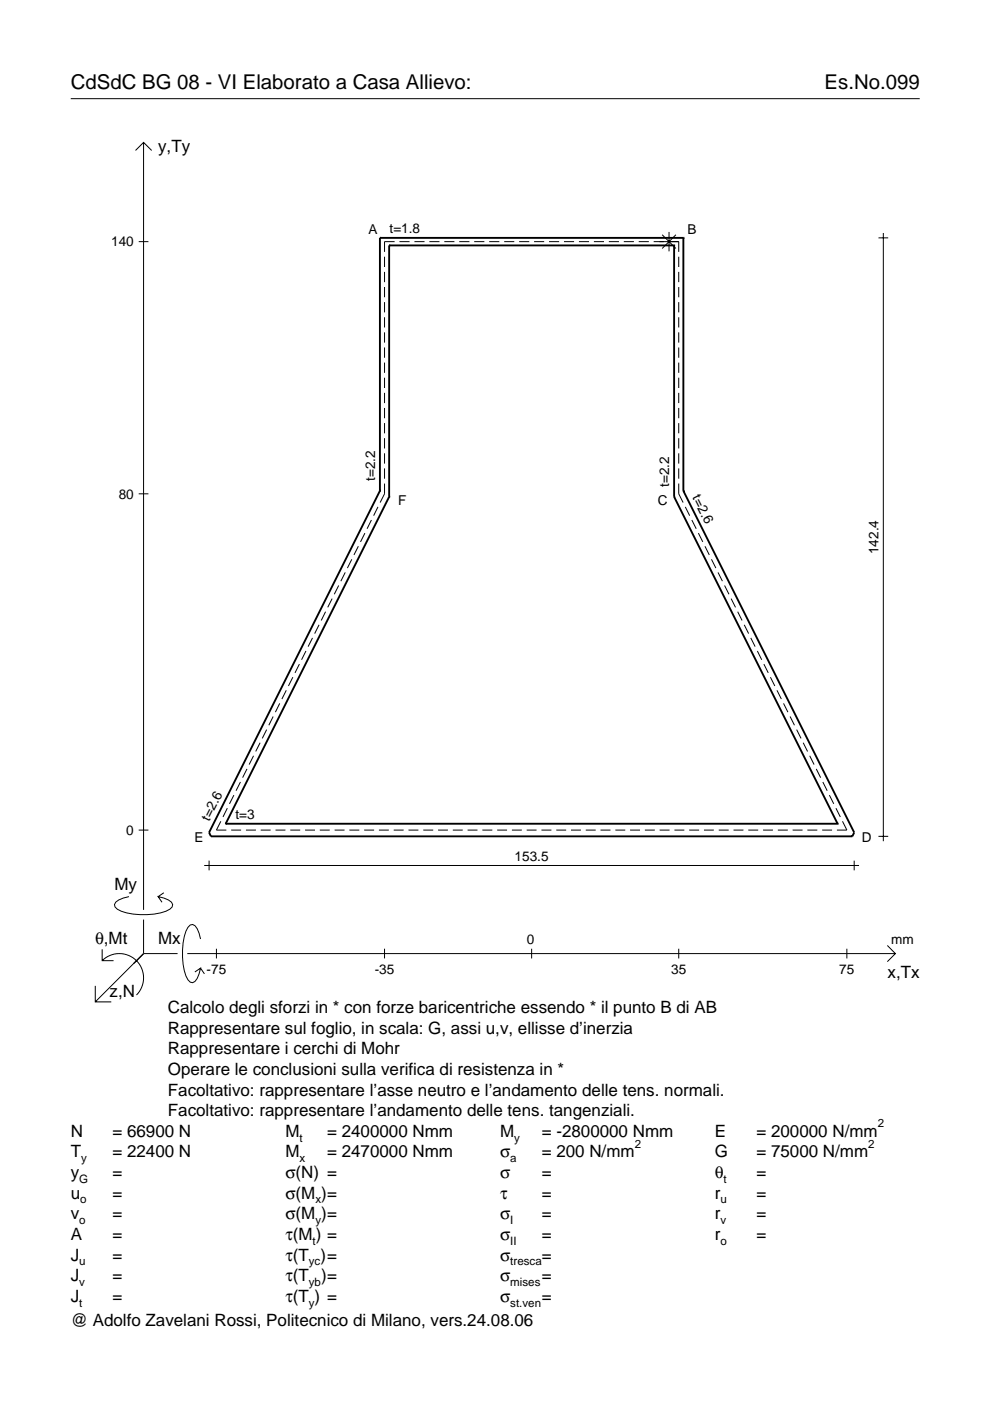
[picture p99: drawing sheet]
<svg xmlns="http://www.w3.org/2000/svg" width="210mm" height="297mm" viewBox="0 0 210 297" stroke-linecap="round" stroke-linejoin="round" font-family="sans-serif">
<defs><g id="words">
<g font-size="4.3">
<text x="15" y="18.9">CdSdC BG 08 - VI Elaborato a Casa Allievo:</text>
<text x="174.8" y="18.9">Es.No.099</text>
</g>
<g font-size="3.6">
<text x="33.5" y="32.3">y,Ty</text>
<text x="24.3" y="188.8">My</text>
<text x="20.1" y="200.1">θ,Mt</text>
<text x="33.5" y="200.1">Mx</text>
<text x="188.2" y="207.3">x,Tx</text>
<text x="23.2" y="211.4">z,N</text>
<text x="35.6" y="214.8">Calcolo degli sforzi in * con forze baricentriche essendo * il punto B di AB</text>
<text x="35.6" y="219.2">Rappresentare sul foglio, in scala: G, assi u,v, ellisse d’inerzia</text>
<text x="35.6" y="223.5">Rappresentare i cerchi di Mohr</text>
<text x="35.6" y="227.9">Operare le conclusioni sulla verifica di resistenza in *</text>
<text x="35.6" y="232.3">Facoltativo: rappresentare l’asse neutro e l’andamento delle tens. normali.</text>
<text x="35.6" y="236.7">Facoltativo: rappresentare l’andamento delle tens. tangenziali.</text>
<text x="15" y="241">N</text>
<text x="15" y="245.4">T</text>
<text x="23.8" y="245.4">= 22400 N</text>
<text x="23.8" y="241">= 66900 N</text>
<text x="60.5" y="241">M</text>
<text x="60.5" y="245.4">M</text>
<text x="69.3" y="241">= 2400000 Nmm</text>
<text x="69.3" y="245.4">= 2470000 Nmm</text>
<text x="106" y="245.4">σ</text>
<text x="106" y="241">M</text>
<text x="114.9" y="241">= -2800000 Nmm</text>
<text x="114.9" y="245.4">= 200 N/mm</text>
<text x="151.5" y="241">E</text>
<text x="151.5" y="245.4">G</text>
<text x="160.4" y="241">= 200000 N/mm</text>
<text x="160.4" y="245.4">= 75000 N/mm</text>
<text x="15" y="249.8">y</text>
<text x="23.8" y="249.8">=</text>
<text x="60.5" y="249.8">σ(N) =</text>
<text x="106" y="249.8">σ</text>
<text x="114.9" y="249.8">=</text>
<text x="151.5" y="249.8">θ</text>
<text x="160.4" y="249.8">=</text>
<text x="15" y="254.2">u</text>
<text x="23.8" y="254.2">=</text>
<text x="60.5" y="254.2">σ(M )=</text>
<text x="106" y="254.2">τ</text>
<text x="114.9" y="254.2">=</text>
<text x="151.5" y="254.2">r</text>
<text x="160.4" y="254.2">=</text>
<text x="15" y="258.5">v</text>
<text x="15" y="262.9">A</text>
<text x="23.8" y="262.9">=</text>
<text x="23.8" y="258.5">=</text>
<text x="60.5" y="258.5">σ(M )=</text>
<text x="60.5" y="262.9">τ(M ) =</text>
<text x="106" y="262.9">σ</text>
<text x="106" y="258.5">σ</text>
<text x="114.9" y="258.5">=</text>
<text x="114.9" y="262.9">=</text>
<text x="151.5" y="258.5">r</text>
<text x="151.5" y="262.9">r</text>
<text x="160.4" y="258.5">=</text>
<text x="160.4" y="262.9">=</text>
<text x="15" y="267.3">J</text>
<text x="23.8" y="267.3">=</text>
<text x="60.5" y="267.3">τ(T )=</text>
<text x="106" y="267.3">σ</text>
<text x="114.9" y="267.3">=</text>
<text x="15" y="271.7">J</text>
<text x="23.8" y="271.7">=</text>
<text x="60.5" y="271.7">τ(T</text>
<text x="68.1" y="271.7">)=</text>
<text x="106" y="271.7">σ</text>
<text x="114.9" y="271.7">=</text>
<text x="15" y="281.2">@ Adolfo Zavelani Rossi, Politecnico di Milano, vers.24.08.06</text>
<text x="15" y="276">J</text>
<text x="23.8" y="276">=</text>
<text x="60.5" y="276">τ(T ) =</text>
<text x="106" y="276">σ</text>
<text x="114.9" y="276">=</text>
</g>
<g font-size="2.9">
<text x="23.6" y="52.2">140</text>
<text x="78.2" y="49.5">A</text>
<text x="82.6" y="49.4">t=1.8</text>
<text x="145.8" y="49.5">B</text>
<text x="25.2" y="105.7">80</text>
<text x="79.5" y="102" transform="rotate(-90 79.5 102)">t=2.2</text>
<text x="84.4" y="107.1">F</text>
<text x="139.5" y="107.1">C</text>
<text x="141.9" y="103.3" transform="rotate(-90 141.9 103.3)">t=2.2</text>
<text x="146.7" y="105.5" transform="rotate(63 146.7 105.5)">t=2.6</text>
<text x="186.3" y="117.5" transform="rotate(-90 186.3 117.5)">142.4</text>
<text x="49.9" y="173.6">t=3</text>
<text x="26.8" y="177">0</text>
<text x="41.2" y="178.5">E</text>
<text x="44.3" y="174.2" transform="rotate(-63 44.3 174.2)">t=2.6</text>
<text x="182.7" y="178.5">D</text>
<text x="109.1" y="182.5">153.5</text>
<text x="111.7" y="200.1">0</text>
<text x="189" y="200.1">mm</text>
<text x="43.8" y="206.6">-75</text>
<text x="79.4" y="206.6">-35</text>
<text x="142.3" y="206.6">35</text>
<text x="178" y="206.6">75</text>
</g>
<g font-size="2.4">
<text x="186.1" y="239">2</text>
<text x="63.5" y="242">t</text>
<text x="109" y="242">y</text>
<text x="134.6" y="243.4">2</text>
<text x="184.1" y="243.4">2</text>
<text x="16.8" y="250.8">G</text>
<text x="17.2" y="246.4">y</text>
<text x="63.5" y="246.4">x</text>
<text x="108.2" y="246.4">a</text>
<text x="153.4" y="250.8">t</text>
<text x="17" y="255.2">o</text>
<text x="66.9" y="255.2">x</text>
<text x="152.7" y="255.2">u</text>
<text x="16.8" y="259.5">o</text>
<text x="66.3" y="263.9">t</text>
<text x="66.9" y="259.5">y</text>
<text x="108.2" y="259.5">I</text>
<text x="108.2" y="263.9">II</text>
<text x="152.7" y="259.5">v</text>
<text x="152.7" y="263.9">o</text>
<text x="16.8" y="268.3">u</text>
<text x="65.5" y="268.3">yc</text>
<text x="108.2" y="268.3">tresca</text>
<text x="16.8" y="272.7">v</text>
<text x="65.5" y="272.7">yb</text>
<text x="108.2" y="272.7">mises</text>
<text x="16.8" y="277">t</text>
<text x="65.5" y="277">y</text>
<text x="108.2" y="277">st.ven</text>
</g>
</g></defs>
<g fill="none" stroke="#000" stroke-width=".21">
<path d="M15 20.9h180M28.7 31.9l1.7-1.7 1.8 1.7M30.4 30.2v162.7M29.4 51.2h2.1M81.5 54.4v2.2M81.5 57.6v2.2M83.7 51.2h-2.2v2.2M84.7 51.2h2.1M87.9 51.2h2.1M91 51.2h2.2M94.2 51.2h2.1M97.4 51.2h2.1"/>
<path d="M100.5 51.2h2.2M103.7 51.2h2.2M106.9 51.2h2.1M110.1 51.2h2.1M113.2 51.2h2.2M116.4 51.2h2.1M119.6 51.2h2.1M122.7 51.2h2.2M125.9 51.2h2.2M129.1 51.2h2.1M132.3 51.2h2.1M135.4 51.2h2.2"/>
<path d="M138.6 51.2h5.3v2.2M140.4 49.8l2.9 2.9M141.8 49.2v4.1M143.3 49.8l-2.9 2.9M143.9 54.4v2.2M143.9 57.6v2.2M186.3 50.4h2M187.3 49.4v129M81.5 60.9v2.1M81.5 64.1v2.1M81.5 67.3v2.1M81.5 70.5v2.1"/>
<path d="M81.5 73.7v2.2M81.5 76.9v2.2M143.9 60.9v2.1M143.9 64.1v2.1M143.9 67.3v2.1M143.9 70.5v2.1M143.9 73.7v2.2M143.9 76.9v2.2M81.5 80.1v2.2M81.5 83.3v2.2M81.5 86.5v2.2M81.5 89.7v2.2"/>
<path d="M81.5 92.9v2.2M81.5 96.1v2.2M81.5 99.3v2.2M143.9 80.1v2.2M143.9 83.3v2.2M143.9 86.5v2.2M143.9 89.7v2.2M143.9 92.9v2.2M143.9 96.1v2.2M143.9 99.3v2.2M29.4 104.7h2.1M74.6 118.6l-.9 1.8"/>
<path d="M76 115.8l-1 1.9M77.4 113l-1 1.9M78.7 110.3l-.9 1.8M80.1 107.5l-.9 1.8M81.5 102.5v2.2l-.9 1.9M143.9 102.5v2.2l.9 1.9M145.3 107.5l.9 1.8M146.7 110.3l.9 1.8M148.1 113l.9 1.9M149.5 115.8l.9 1.9M150.8 118.6l1 1.8M64.9 138l-1 1.9"/>
<path d="M66.3 135.3l-1 1.8M67.6 132.5l-.9 1.8M69 129.7l-.9 1.9M70.4 126.9l-.9 1.9M71.8 124.1l-.9 1.9M73.2 121.4l-.9 1.8M152.2 121.4l1 1.8M153.6 124.1l1 1.9M155 126.9l.9 1.9M156.4 129.7l.9 1.9M157.8 132.5l.9 1.8M159.2 135.3l.9 1.8"/>
<path d="M160.6 138l.9 1.9M55.1 157.5l-.9 1.8M56.5 154.7l-.9 1.9M57.9 151.9l-.9 1.9M59.3 149.1l-.9 1.9M60.7 146.4l-.9 1.8M62.1 143.6l-.9 1.8M63.5 140.8l-1 1.9M162 140.8l.9 1.9M163.3 143.6l1 1.8M164.7 146.4l1 1.8M166.1 149.1l1 1.9"/>
<path d="M167.5 151.9l.9 1.9M168.9 154.7l.9 1.9M170.3 157.5l.9 1.8M29.4 176h2.1M46.8 174.1l-.9 1.9h2.1M48.2 171.4l-.9 1.8M49 176h2.1M49.6 168.6l-.9 1.8M51 165.8l-1 1.9M52.1 176h2.2M52.4 163l-1 1.9M53.8 160.2l-1 1.9"/>
<path d="M55.3 176h2.1M58.4 176h2.1M61.5 176h2.1M64.7 176h2.1M67.8 176h2.1M70.9 176h2.1M74.1 176h2.1M77.2 176h2.1M80.3 176h2.1M83.5 176h2.1M86.6 176h2.1M89.7 176h2.1"/>
<path d="M92.9 176h2.1M96 176h2.1M99.1 176h2.1M102.3 176h2.1M105.4 176h2.1M108.5 176h2.1M111.7 176h2.1M114.8 176h2.1M117.9 176h2.1M121.1 176h2.1M124.2 176h2.1M127.3 176h2.1"/>
<path d="M130.5 176h2.1M133.6 176h2.1M136.7 176h2.1M139.9 176h2.1M143 176h2.1M146.1 176h2.1M149.3 176h2.1M152.4 176h2.1M155.5 176h2.1M158.7 176h2.1M161.8 176h2.1M164.9 176h2.1"/>
<path d="M168.1 176h2.1M171.2 176h2.1M171.7 160.2l.9 1.9M173.1 163l.9 1.9M174.3 176h2.1M174.5 165.8l.9 1.9M175.8 168.6l1 1.8M177.2 171.4l1 1.8M178.6 174.1l1 1.9h-2.2M186.3 177.3h2M27.3 190.1a3.6 3.6 0 0 0-3 1.7l.1 .5a5.7 5.7 0 0 0 3.8 1.5 13.3 13.3 0 0 0 7.8-1l.5-.5 .1-.5a3.6 3.6 0 0 0-3.1-1.7l.8 1.2M30.4 195v7.2"/>
<path d="M34.7 189.3l-1.2 .8M42.5 199.1a3.6 3.6 0 0 0-1.7-3.1l-.5 .1a5.7 5.7 0 0 0-1.5 3.8 13.3 13.3 0 0 0 1 7.8l.5 .5 .5 .2a3.6 3.6 0 0 0 1.7-3.1l-1.2 .8M43.3 183.5h138.8M44.3 182.5v2M181.1 182.5v2M20.2 209v3.4h3.4M21.7 203.7a5.1 5.1 0 0 1 7.2 0 5.1 5.1 0 0 1 0 7.3M21.7 201.3v2.4h2.4M30.4 202.2l-10.2 10.2M30.4 202.2l-2 2M30.4 202.2h7.2M39.7 202.2h150.1"/>
<path d="M42.5 205.3l.8 1.2M45.9 201.2v2M81.5 201.2v2M112.7 201.2v2M143.9 201.2v2M179.6 201.2v2M188.1 200.5l1.7 1.7-1.7 1.7"/>
</g>
<g fill="none" stroke="#000" stroke-width=".4">
<path d="M80.5 50.4h.1M80.5 50.4h64.4M80.5 50.4v53.7M82.5 52h.1M82.5 52h60.4M82.5 52v53.3M142.9 52h.1M142.9 52v53.3M144.9 50.4h.1M144.9 50.4v53.7M80.5 104.1h.1M80.5 104.1l-36.2 72.4 .4 .8h136l.4-.8-36.2-72.4"/>
<path d="M82.5 105.3h.1M82.5 105.3l-34.7 69.4M142.9 105.3h.1M142.9 105.3l34.7 69.4M144.9 104.1h.1M47.8 174.7h.1M47.8 174.7h129.8M177.6 174.7h.1"/>
</g>
<use href="#words"/>
</svg>
